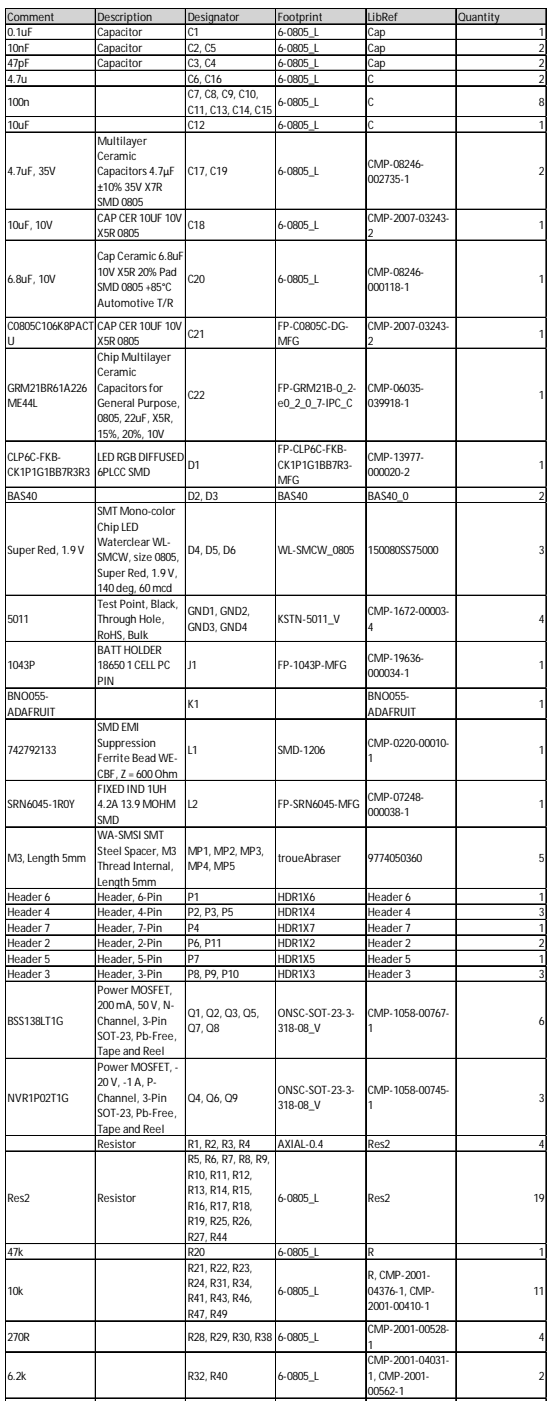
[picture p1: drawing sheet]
<svg xmlns="http://www.w3.org/2000/svg" width="61mm" height="155mm" viewBox="0 0 61 155" stroke-linecap="round" stroke-linejoin="round" font-family="sans-serif">
<defs><g id="words">
<g font-size="1.3">
<text x=".8" y="2.3">Comment</text>
<text x=".8" y="4">0.1uF</text>
<text x=".8" y="5.7">10nF</text>
<text x="10.8" y="2.3">Description</text>
<text x="10.8" y="4">Capacitor</text>
<text x="10.8" y="5.7">Capacitor</text>
<text x="20.7" y="2.3">Designator</text>
<text x="20.7" y="4">C1</text>
<text x="20.7" y="5.7">C2, C5</text>
<text x="30.7" y="2.3">Footprint</text>
<text x="30.7" y="4">6-0805_L</text>
<text x="30.7" y="5.7">6-0805_L</text>
<text x="40.6" y="2.3">LibRef</text>
<text x="40.6" y="4">Cap</text>
<text x="40.6" y="5.7">Cap</text>
<text x="50.6" y="2.3">Quantity</text>
<text x="59.5" y="4">1</text>
<text x="59.5" y="5.7">2</text>
<text x=".8" y="7.4">47pF</text>
<text x=".8" y="9.1">4.7u</text>
<text x=".8" y="11.7">100n</text>
<text x="10.8" y="7.4">Capacitor</text>
<text x="20.7" y="7.4">C3, C4</text>
<text x="20.7" y="9.1">C6, C16</text>
<text x="20.7" y="10.8">C7, C8, C9, C10,</text>
<text x="30.7" y="7.4">6-0805_L</text>
<text x="30.7" y="9.1">6-0805_L</text>
<text x="30.7" y="11.7">6-0805_L</text>
<text x="40.6" y="7.4">Cap</text>
<text x="40.6" y="9.1">C</text>
<text x="40.6" y="11.7">C</text>
<text x="59.5" y="7.4">2</text>
<text x="59.5" y="9.1">2</text>
<text x="59.5" y="11.7">8</text>
<text x=".8" y="14.2">10uF</text>
<text x="10.8" y="16">Multilayer</text>
<text x="10.8" y="17.7">Ceramic</text>
<text x="20.7" y="12.5">C11, C13, C14, C15</text>
<text x="20.7" y="14.2">C12</text>
<text x="30.7" y="14.2">6-0805_L</text>
<text x="40.6" y="14.2">C</text>
<text x="59.5" y="14.2">1</text>
<text x=".8" y="19.4">4.7uF, 35V</text>
<text x="10.8" y="19.4">Capacitors4.7μF</text>
<text x="10.8" y="21.1">±10%35VX7R</text>
<text x="10.8" y="22.8">SMD0805</text>
<text x="20.7" y="19.4">C17, C19</text>
<text x="30.7" y="19.4">6-0805_L</text>
<text x="40.6" y="18.5">CMP-08246-</text>
<text x="40.6" y="20.2">002735-1</text>
<text x="59.5" y="19.4">2</text>
<text x=".8" y="25.3">10uF, 10V</text>
<text x="10.8" y="24.5">CAPCER10UF10V</text>
<text x="10.8" y="26.2">X5R0805</text>
<text x="10.8" y="28.7">CapCeramic6.8uF</text>
<text x="20.7" y="25.3">C18</text>
<text x="30.7" y="25.3">6-0805_L</text>
<text x="40.6" y="24.5">CMP-2007-03243-</text>
<text x="40.6" y="26.2">2</text>
<text x="59.5" y="25.3">1</text>
<text x=".8" y="31.3">6.8uF, 10V</text>
<text x="10.8" y="30.4">10VX5R20%Pad</text>
<text x="10.8" y="32.1">SMD0805+85°C</text>
<text x="10.8" y="33.8">AutomotiveT/R</text>
<text x="20.7" y="31.3">C20</text>
<text x="30.7" y="31.3">6-0805_L</text>
<text x="40.6" y="30.4">CMP-08246-</text>
<text x="40.6" y="32.1">000118-1</text>
<text x="59.5" y="31.3">1</text>
<text x=".8" y="36.4">C0805C106K8PACT</text>
<text x=".8" y="38.1">U</text>
<text x="10.8" y="36.4">CAPCER10UF10V</text>
<text x="10.8" y="38.1">X5R0805</text>
<text x="10.8" y="39.8">ChipMultilayer</text>
<text x="10.8" y="41.5">Ceramic</text>
<text x="20.7" y="37.3">C21</text>
<text x="30.7" y="36.4">FP-C0805C-DG-</text>
<text x="30.7" y="38.1">MFG</text>
<text x="40.6" y="36.4">CMP-2007-03243-</text>
<text x="40.6" y="38.1">2</text>
<text x="59.5" y="37.3">1</text>
<text x=".8" y="43.2">GRM21BR61A226</text>
<text x=".8" y="44.9">ME44L</text>
<text x="10.8" y="43.2">Capacitorsfor</text>
<text x="10.8" y="44.9">General Purpose,</text>
<text x="10.8" y="46.6">0805, 22uF, X5R,</text>
<text x="20.7" y="44.1">C22</text>
<text x="30.7" y="43.2">FP-GRM21B-0_2-</text>
<text x="30.7" y="44.9">e0_2_0_7-IPC_C</text>
<text x="40.6" y="43.2">CMP-06035-</text>
<text x="40.6" y="44.9">039918-1</text>
<text x="59.5" y="44.1">1</text>
<text x=".8" y="50.9">CLP6C-FKB-</text>
<text x=".8" y="52.6">CK1P1G1BB7R3R3</text>
<text x="10.8" y="48.3">15%, 20%, 10V</text>
<text x="10.8" y="50.9">LEDRGBDIFFUSED</text>
<text x="10.8" y="52.6">6PLCCSMD</text>
<text x="20.7" y="51.7">D1</text>
<text x="30.7" y="50">FP-CLP6C-FKB-</text>
<text x="30.7" y="51.7">CK1P1G1BB7R3-</text>
<text x="30.7" y="53.4">MFG</text>
<text x="40.6" y="50.9">CMP-13977-</text>
<text x="40.6" y="52.6">000020-2</text>
<text x="59.5" y="51.7">1</text>
<text x=".8" y="55.2">BAS40</text>
<text x="10.8" y="56.9">SMTMono-color</text>
<text x="10.8" y="58.6">ChipLED</text>
<text x="20.7" y="55.2">D2, D3</text>
<text x="30.7" y="55.2">BAS40</text>
<text x="40.6" y="55.2">BAS40_0</text>
<text x="59.5" y="55.2">2</text>
<text x=".8" y="61.1">SuperRed, 1.9V</text>
<text x="10.8" y="60.3">WaterclearWL-</text>
<text x="10.8" y="62">SMCW, size0805,</text>
<text x="10.8" y="63.7">SuperRed, 1.9V,</text>
<text x="10.8" y="65.4">140deg, 60mcd</text>
<text x="20.7" y="61.1">D4, D5, D6</text>
<text x="30.7" y="61.1">WL-SMCW_0805</text>
<text x="40.6" y="61.1">150080SS75000</text>
<text x="59.5" y="61.1">3</text>
<text x=".8" y="68.8">5011</text>
<text x="10.8" y="67.1">TestPoint, Black,</text>
<text x="10.8" y="68.8">ThroughHole,</text>
<text x="10.8" y="70.5">RoHS, Bulk</text>
<text x="20.7" y="67.9">GND1, GND2,</text>
<text x="20.7" y="69.6">GND3, GND4</text>
<text x="30.7" y="68.8">KSTN-5011_V</text>
<text x="40.6" y="67.9">CMP-1672-00003-</text>
<text x="40.6" y="69.6">4</text>
<text x="59.5" y="68.8">4</text>
<text x=".8" y="73.9">1043P</text>
<text x=".8" y="77.3">BNO055-</text>
<text x="10.8" y="72.2">BATTHOLDER</text>
<text x="10.8" y="73.9">186501CELLPC</text>
<text x="10.8" y="75.6">PIN</text>
<text x="20.7" y="73.9">J1</text>
<text x="30.7" y="73.9">FP-1043P-MFG</text>
<text x="40.6" y="73">CMP-19636-</text>
<text x="40.6" y="74.7">000034-1</text>
<text x="40.6" y="77.3">BNO055-</text>
<text x="59.5" y="73.9">1</text>
<text x=".8" y="79">ADAFRUIT</text>
<text x=".8" y="83.3">742792133</text>
<text x="10.8" y="80.7">SMDEMI</text>
<text x="10.8" y="82.4">Suppression</text>
<text x="20.7" y="78.2">K1</text>
<text x="20.7" y="83.3">L1</text>
<text x="30.7" y="83.3">SMD-1206</text>
<text x="40.6" y="79">ADAFRUIT</text>
<text x="40.6" y="82.4">CMP-0220-00010-</text>
<text x="59.5" y="78.2">1</text>
<text x="59.5" y="83.3">1</text>
<text x=".8" y="89.2">SRN6045-1R0Y</text>
<text x="10.8" y="84.1">FerriteBeadWE-</text>
<text x="10.8" y="85.8">CBF, Z=600Ohm</text>
<text x="10.8" y="87.5">FIXEDIND1UH</text>
<text x="10.8" y="89.2">4.2A13.9MOHM</text>
<text x="20.7" y="89.2">L2</text>
<text x="30.7" y="89.2">FP-SRN6045-MFG</text>
<text x="40.6" y="84.1">1</text>
<text x="40.6" y="88.4">CMP-07248-</text>
<text x="59.5" y="89.2">1</text>
<text x=".8" y="95.2">M3, Length5mm</text>
<text x="10.8" y="90.9">SMD</text>
<text x="10.8" y="92.6">WA-SMSI SMT</text>
<text x="10.8" y="94.3">Steel Spacer, M3</text>
<text x="20.7" y="94.3">MP1, MP2, MP3,</text>
<text x="30.7" y="95.2">troueAbraser</text>
<text x="40.6" y="90.1">000038-1</text>
<text x="40.6" y="95.2">9774050360</text>
<text x="59.5" y="95.2">5</text>
<text x=".8" y="99.5">Header6</text>
<text x=".8" y="101.2">Header4</text>
<text x="10.8" y="96.1">ThreadInternal,</text>
<text x="10.8" y="97.8">Length5mm</text>
<text x="10.8" y="99.5">Header, 6-Pin</text>
<text x="10.8" y="101.2">Header, 4-Pin</text>
<text x="20.7" y="96.1">MP4, MP5</text>
<text x="20.7" y="99.5">P1</text>
<text x="20.7" y="101.2">P2, P3, P5</text>
<text x="30.7" y="99.5">HDR1X6</text>
<text x="30.7" y="101.2">HDR1X4</text>
<text x="40.6" y="99.5">Header6</text>
<text x="40.6" y="101.2">Header4</text>
<text x="59.5" y="99.5">1</text>
<text x="59.5" y="101.2">3</text>
<text x=".8" y="102.9">Header7</text>
<text x=".8" y="104.6">Header2</text>
<text x=".8" y="106.3">Header5</text>
<text x=".8" y="108">Header3</text>
<text x="10.8" y="102.9">Header, 7-Pin</text>
<text x="10.8" y="104.6">Header, 2-Pin</text>
<text x="10.8" y="106.3">Header, 5-Pin</text>
<text x="10.8" y="108">Header, 3-Pin</text>
<text x="20.7" y="102.9">P4</text>
<text x="20.7" y="104.6">P6, P11</text>
<text x="20.7" y="106.3">P7</text>
<text x="20.7" y="108">P8, P9, P10</text>
<text x="30.7" y="102.9">HDR1X7</text>
<text x="30.7" y="104.6">HDR1X2</text>
<text x="30.7" y="106.3">HDR1X5</text>
<text x="30.7" y="108">HDR1X3</text>
<text x="40.6" y="102.9">Header7</text>
<text x="40.6" y="104.6">Header2</text>
<text x="40.6" y="106.3">Header5</text>
<text x="40.6" y="108">Header3</text>
<text x="59.5" y="102.9">1</text>
<text x="59.5" y="104.6">2</text>
<text x="59.5" y="106.3">1</text>
<text x="59.5" y="108">3</text>
<text x=".8" y="113.1">BSS138LT1G</text>
<text x="10.8" y="109.7">PowerMOSFET,</text>
<text x="10.8" y="111.4">200mA, 50V, N-</text>
<text x="10.8" y="113.1">Channel, 3-Pin</text>
<text x="20.7" y="112.2">Q1, Q2, Q3, Q5,</text>
<text x="20.7" y="113.9">Q7, Q8</text>
<text x="30.7" y="112.2">ONSC-SOT-23-3-</text>
<text x="30.7" y="113.9">318-08_V</text>
<text x="40.6" y="112.2">CMP-1058-00767-</text>
<text x="40.6" y="113.9">1</text>
<text x="59.5" y="113.1">6</text>
<text x="10.8" y="114.8">SOT-23, Pb-Free,</text>
<text x="10.8" y="116.5">TapeandReel</text>
<text x="10.8" y="118.2">PowerMOSFET, -</text>
<text x="10.8" y="119.9">20V, -1A, P-</text>
<text x=".8" y="121.6">NVR1P02T1G</text>
<text x="10.8" y="121.6">Channel, 3-Pin</text>
<text x="10.8" y="123.3">SOT-23, Pb-Free,</text>
<text x="10.8" y="125">TapeandReel</text>
<text x="20.7" y="121.6">Q4, Q6, Q9</text>
<text x="30.7" y="120.8">ONSC-SOT-23-3-</text>
<text x="30.7" y="122.5">318-08_V</text>
<text x="40.6" y="120.8">CMP-1058-00745-</text>
<text x="40.6" y="122.5">1</text>
<text x="59.5" y="121.6">3</text>
<text x="10.8" y="126.7">Resistor</text>
<text x="20.7" y="126.7">R1, R2, R3, R4</text>
<text x="20.7" y="128.4">R5, R6, R7, R8, R9,</text>
<text x="20.7" y="130.1">R10, R11, R12,</text>
<text x="20.7" y="131.8">R13, R14, R15,</text>
<text x="30.7" y="126.7">AXIAL-0.4</text>
<text x="40.6" y="126.7">Res2</text>
<text x="59.5" y="126.7">4</text>
<text x=".8" y="132.7">Res2</text>
<text x="10.8" y="132.7">Resistor</text>
<text x="20.7" y="133.5">R16, R17, R18,</text>
<text x="20.7" y="135.2">R19, R25, R26,</text>
<text x="20.7" y="137">R27, R44</text>
<text x="30.7" y="132.7">6-0805_L</text>
<text x="40.6" y="132.7">Res2</text>
<text x="58.9" y="132.7">19</text>
<text x=".8" y="138.7">47k</text>
<text x=".8" y="142.9">10k</text>
<text x="20.7" y="138.7">R20</text>
<text x="20.7" y="140.4">R21, R22, R23,</text>
<text x="20.7" y="142.1">R24, R31, R34,</text>
<text x="20.7" y="143.8">R41, R43, R46,</text>
<text x="30.7" y="138.7">6-0805_L</text>
<text x="30.7" y="142.9">6-0805_L</text>
<text x="40.6" y="138.7">R</text>
<text x="40.6" y="141.2">R, CMP-2001-</text>
<text x="40.6" y="142.9">04376-1, CMP-</text>
<text x="58.9" y="142.9">11</text>
<text x="59.5" y="138.7">1</text>
<text x=".8" y="148">270R</text>
<text x="20.7" y="145.5">R47, R49</text>
<text x="20.7" y="148">R28, R29, R30, R38</text>
<text x="30.7" y="148">6-0805_L</text>
<text x="40.6" y="144.6">2001-00410-1</text>
<text x="40.6" y="147.2">CMP-2001-00528-</text>
<text x="40.6" y="148.9">1</text>
<text x="59.5" y="148">4</text>
<text x=".8" y="152.3">6.2k</text>
<text x="20.7" y="152.3">R32, R40</text>
<text x="30.7" y="152.3">6-0805_L</text>
<text x="40.6" y="150.6">CMP-2001-04031-</text>
<text x="40.6" y="152.3">1, CMP-2001-</text>
<text x="40.6" y="154">00562-1</text>
<text x="59.5" y="152.3">2</text>
</g>
</g></defs>
<path d="M.6 1h59.8v1.7h-59.8z" fill="#d3d3d3"/>
<g fill="none" stroke="#000" stroke-width=".11">
<path d="M.6 .9v153.8M.6 .9h59.7M.6 1h59.7M.6 2.6h59.7M.6 2.7h59.7M.6 4.3h59.7M.6 4.4h59.7M.6 6h59.7M.6 6.1h59.7M.6 7.7h59.7M.6 7.8h59.7M.6 9.5h59.7"/>
<path d="M.6 12.9h59.7M.6 14.6h59.7M10.5 1v153.7M10.6 1v153.7M20.5 1v153.7M30.4 1v153.7M30.5 1v153.7M40.4 1v153.7M50.3 1v153.7M60.3 1v153.7M.6 23.1h59.7M.6 26.5h59.7"/>
<path d="M.6 35h59.7M.6 35.1h59.7M.6 38.4h59.7M.6 38.5h59.7M.6 48.7h59.7M.6 53.8h59.7M.6 55.5h59.7M.6 65.7h59.7M.6 70.8h59.7M.6 75.9h59.7M.6 76h59.7M.6 79.3h59.7"/>
<path d="M.6 79.4h59.7M.6 86.1h59.7M.6 86.2h59.7M.6 91.3h59.7M.6 98.1h59.7M.6 99.8h59.7M.6 101.5h59.7M.6 103.2h59.7M.6 104.9h59.7M.6 106.6h59.7M.6 108.3h59.7M.6 116.8h59.7"/>
<path d="M.6 116.9h59.7M.6 125.3h59.7M.6 125.4h59.7M.6 127h59.7M.6 127.1h59.7M.6 137.3h59.7M.6 139h59.7M.6 145.8h59.7M.6 149.2h59.7M.6 154.3h59.7M.6 154.4h59.7"/>
</g>
<path d="M60.3 4.3h.1" fill="none" stroke="#d4d4d4" stroke-width=".11"/>
<path d="M60.3 4.3l.1 .1z" fill="#d4d4d4"/>
<path d="M60.3 6h.1" fill="none" stroke="#d4d4d4" stroke-width=".11"/>
<path d="M60.3 6l.1 .1z" fill="#d4d4d4"/>
<path d="M60.3 7.7h.1" fill="none" stroke="#d4d4d4" stroke-width=".11"/>
<path d="M60.3 7.7l.1 .1z" fill="#d4d4d4"/>
<path d="M60.3 9.5h.1" fill="none" stroke="#d4d4d4" stroke-width=".11"/>
<path d="M60.3 9.5h.1z" fill="#d4d4d4"/>
<path d="M60.3 12.9h.1" fill="none" stroke="#d4d4d4" stroke-width=".11"/>
<path d="M60.3 12.9h.1z" fill="#d4d4d4"/>
<path d="M60.3 14.6h.1" fill="none" stroke="#d4d4d4" stroke-width=".11"/>
<path d="M60.3 14.6l.1 .1z" fill="#d4d4d4"/>
<path d="M60.3 23.1h.1" fill="none" stroke="#d4d4d4" stroke-width=".11"/>
<path d="M60.3 23.1l.1 .1z" fill="#d4d4d4"/>
<path d="M60.3 26.5h.1" fill="none" stroke="#d4d4d4" stroke-width=".11"/>
<path d="M60.3 26.5l.1 .1z" fill="#d4d4d4"/>
<path d="M60.3 35h.1" fill="none" stroke="#d4d4d4" stroke-width=".11"/>
<path d="M60.3 35l.1 .1z" fill="#d4d4d4"/>
<path d="M60.3 38.4h.1" fill="none" stroke="#d4d4d4" stroke-width=".11"/>
<path d="M60.3 38.4l.1 .1z" fill="#d4d4d4"/>
<path d="M60.3 48.7h.1" fill="none" stroke="#d4d4d4" stroke-width=".11"/>
<path d="M60.3 48.7h.1z" fill="#d4d4d4"/>
<path d="M60.3 53.8h.1" fill="none" stroke="#d4d4d4" stroke-width=".11"/>
<path d="M60.3 53.8h.1z" fill="#d4d4d4"/>
<path d="M60.3 55.5h.1" fill="none" stroke="#d4d4d4" stroke-width=".11"/>
<path d="M60.3 55.5l.1 .1z" fill="#d4d4d4"/>
<path d="M60.3 65.7h.1" fill="none" stroke="#d4d4d4" stroke-width=".11"/>
<path d="M60.3 65.7l.1 .1z" fill="#d4d4d4"/>
<path d="M60.3 70.8h.1" fill="none" stroke="#d4d4d4" stroke-width=".11"/>
<path d="M60.3 70.8l.1 .1z" fill="#d4d4d4"/>
<path d="M60.3 75.9h.1" fill="none" stroke="#d4d4d4" stroke-width=".11"/>
<path d="M60.3 75.9l.1 .1z" fill="#d4d4d4"/>
<path d="M60.3 79.3h.1" fill="none" stroke="#d4d4d4" stroke-width=".11"/>
<path d="M60.3 79.3l.1 .1z" fill="#d4d4d4"/>
<path d="M60.3 86.1h.1" fill="none" stroke="#d4d4d4" stroke-width=".11"/>
<path d="M60.3 86.1l.1 .1z" fill="#d4d4d4"/>
<path d="M60.3 91.3h.1" fill="none" stroke="#d4d4d4" stroke-width=".11"/>
<path d="M60.3 91.3h.1z" fill="#d4d4d4"/>
<path d="M60.3 98.1h.1" fill="none" stroke="#d4d4d4" stroke-width=".11"/>
<path d="M60.3 98.1l.1 .1z" fill="#d4d4d4"/>
<path d="M60.3 99.8h.1" fill="none" stroke="#d4d4d4" stroke-width=".11"/>
<path d="M60.3 99.8l.1 .1z" fill="#d4d4d4"/>
<path d="M60.3 101.5h.1" fill="none" stroke="#d4d4d4" stroke-width=".11"/>
<path d="M60.3 101.5l.1 .1z" fill="#d4d4d4"/>
<path d="M60.3 103.2h.1" fill="none" stroke="#d4d4d4" stroke-width=".11"/>
<path d="M60.3 103.2l.1 .1z" fill="#d4d4d4"/>
<path d="M60.3 104.9h.1" fill="none" stroke="#d4d4d4" stroke-width=".11"/>
<path d="M60.3 104.9l.1 .1z" fill="#d4d4d4"/>
<path d="M60.3 106.6h.1" fill="none" stroke="#d4d4d4" stroke-width=".11"/>
<path d="M60.3 106.6l.1 .1z" fill="#d4d4d4"/>
<path d="M60.3 108.3h.1" fill="none" stroke="#d4d4d4" stroke-width=".11"/>
<path d="M60.3 108.3l.1 .1z" fill="#d4d4d4"/>
<path d="M60.3 116.8h.1" fill="none" stroke="#d4d4d4" stroke-width=".11"/>
<path d="M60.3 116.8l.1 .1z" fill="#d4d4d4"/>
<path d="M60.3 125.3h.1" fill="none" stroke="#d4d4d4" stroke-width=".11"/>
<path d="M60.3 125.3l.1 .1z" fill="#d4d4d4"/>
<path d="M60.3 127h.1" fill="none" stroke="#d4d4d4" stroke-width=".11"/>
<path d="M60.3 127l.1 .1z" fill="#d4d4d4"/>
<path d="M60.3 137.3h.1" fill="none" stroke="#d4d4d4" stroke-width=".11"/>
<path d="M60.3 137.3l.1 .1z" fill="#d4d4d4"/>
<path d="M60.3 139h.1" fill="none" stroke="#d4d4d4" stroke-width=".11"/>
<path d="M60.3 139l.1 .1z" fill="#d4d4d4"/>
<path d="M60.3 145.8h.1" fill="none" stroke="#d4d4d4" stroke-width=".11"/>
<path d="M60.3 145.8l.1 .1z" fill="#d4d4d4"/>
<path d="M60.3 149.2h.1" fill="none" stroke="#d4d4d4" stroke-width=".11"/>
<path d="M60.3 149.2l.1 .1z" fill="#d4d4d4"/>
<path d="M60.3 154.3h.1" fill="none" stroke="#d4d4d4" stroke-width=".11"/>
<path d="M60.3 154.3l.1 .1z" fill="#d4d4d4"/>
<use href="#words"/>
</svg>
